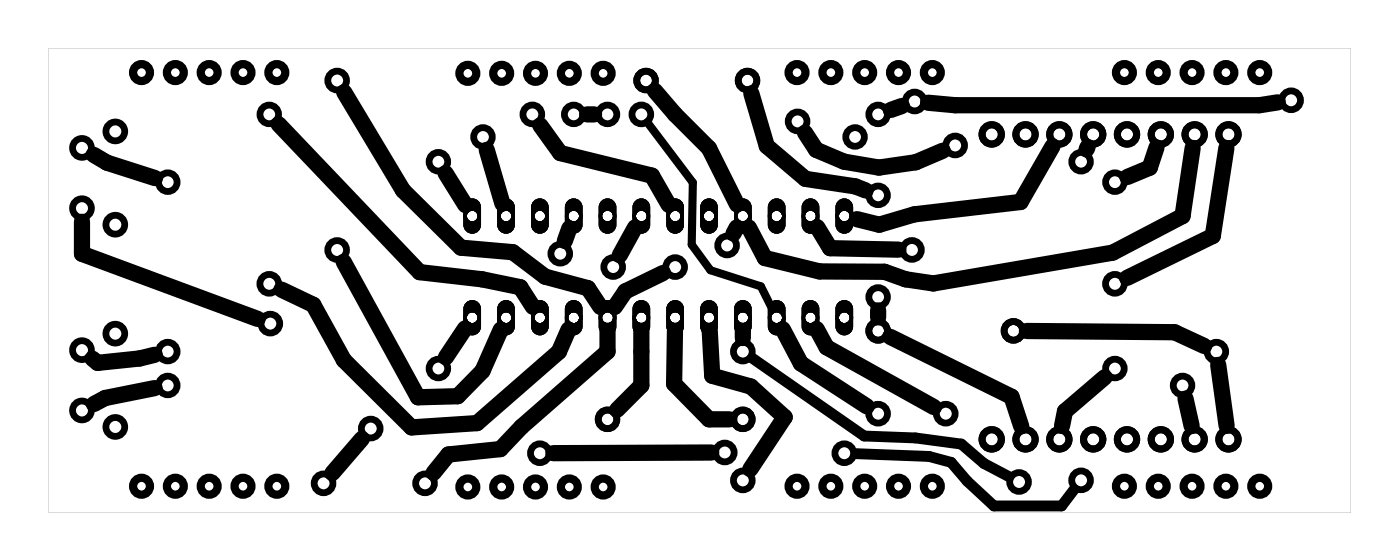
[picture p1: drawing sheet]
<svg xmlns="http://www.w3.org/2000/svg" width="105mm" height="42mm" viewBox="0 0 105 42" stroke-linecap="round" stroke-linejoin="round" font-family="sans-serif">
<g fill="#000">
<path d="M35 15.1a.66 .66 0 0 1 .7-.2 .66 .66 0 0 1 .4 .6v1.4a.66 .66 0 0 1-.6 .6 .66 .66 0 0 1-.7-.6v-1.4zM35.1 16.2a.41 .41 0 0 0 .8 0 .41 .41 0 0 0-.8 0z"/>
<path d="M35 15.1a.66 .66 0 0 1 .7-.2 .66 .66 0 0 1 .4 .6v1.4a.66 .66 0 0 1-.6 .6 .66 .66 0 0 1-.7-.6v-1.4zM35.1 16.2a.41 .41 0 0 0 .8 0 .41 .41 0 0 0-.8 0z"/>
<path d="M35 15.1a.66 .66 0 0 1 .7-.2 .66 .66 0 0 1 .4 .6v1.4a.66 .66 0 0 1-.6 .6 .66 .66 0 0 1-.7-.6v-1.4zM35.1 16.2a.41 .41 0 0 0 .8 0 .41 .41 0 0 0-.8 0z"/>
<path d="M37.5 15.1a.66 .66 0 0 1 .8-.2 .66 .66 0 0 1 .4 .6v1.4a.66 .66 0 0 1-.7 .6 .66 .66 0 0 1-.7-.6v-1.4zM37.6 16.2a.41 .41 0 0 0 .8 0 .41 .41 0 0 0-.8 0z"/>
<path d="M37.5 15.1a.66 .66 0 0 1 .8-.2 .66 .66 0 0 1 .4 .6v1.4a.66 .66 0 0 1-.7 .6 .66 .66 0 0 1-.7-.6v-1.4zM37.6 16.2a.41 .41 0 0 0 .8 0 .41 .41 0 0 0-.8 0z"/>
<path d="M37.5 15.1a.66 .66 0 0 1 .8-.2 .66 .66 0 0 1 .4 .6v1.4a.66 .66 0 0 1-.7 .6 .66 .66 0 0 1-.7-.6v-1.4zM37.6 16.2a.41 .41 0 0 0 .8 0 .41 .41 0 0 0-.8 0z"/>
<path d="M40.1 15.1a.66 .66 0 0 1 .7-.2 .66 .66 0 0 1 .4 .6v1.4a.66 .66 0 0 1-.7 .6 .66 .66 0 0 1-.6-.6v-1.4zM40.1 16.2a.41 .41 0 0 0 .8 0 .41 .41 0 0 0-.8 0z"/>
<path d="M40.1 15.1a.66 .66 0 0 1 .7-.2 .66 .66 0 0 1 .4 .6v1.4a.66 .66 0 0 1-.7 .6 .66 .66 0 0 1-.6-.6v-1.4zM40.1 16.2a.41 .41 0 0 0 .8 0 .41 .41 0 0 0-.8 0z"/>
<path d="M40.1 15.1a.66 .66 0 0 1 .7-.2 .66 .66 0 0 1 .4 .6v1.4a.66 .66 0 0 1-.7 .6 .66 .66 0 0 1-.6-.6v-1.4zM40.1 16.2a.41 .41 0 0 0 .8 0 .41 .41 0 0 0-.8 0z"/>
<path d="M42.6 15.1a.66 .66 0 0 1 .7-.2 .66 .66 0 0 1 .4 .6v1.4a.66 .66 0 0 1-.6 .6 .66 .66 0 0 1-.7-.6v-1.4zM42.7 16.2a.41 .41 0 0 0 .8 0 .41 .41 0 0 0-.8 0z"/>
<path d="M42.6 15.1a.66 .66 0 0 1 .7-.2 .66 .66 0 0 1 .4 .6v1.4a.66 .66 0 0 1-.6 .6 .66 .66 0 0 1-.7-.6v-1.4zM42.7 16.2a.41 .41 0 0 0 .8 0 .41 .41 0 0 0-.8 0z"/>
<path d="M42.6 15.1a.66 .66 0 0 1 .7-.2 .66 .66 0 0 1 .4 .6v1.4a.66 .66 0 0 1-.6 .6 .66 .66 0 0 1-.7-.6v-1.4zM42.7 16.2a.41 .41 0 0 0 .8 0 .41 .41 0 0 0-.8 0z"/>
<path d="M45.2 15.1a.66 .66 0 0 1 .7-.2 .66 .66 0 0 1 .4 .6v1.4a.66 .66 0 0 1-.7 .6 .66 .66 0 0 1-.6-.6v-1.4zM45.2 16.2a.41 .41 0 0 0 .8 0 .41 .41 0 0 0-.8 0z"/>
<path d="M45.2 15.1a.66 .66 0 0 1 .7-.2 .66 .66 0 0 1 .4 .6v1.4a.66 .66 0 0 1-.7 .6 .66 .66 0 0 1-.6-.6v-1.4zM45.2 16.2a.41 .41 0 0 0 .8 0 .41 .41 0 0 0-.8 0z"/>
<path d="M45.2 15.1a.66 .66 0 0 1 .7-.2 .66 .66 0 0 1 .4 .6v1.4a.66 .66 0 0 1-.7 .6 .66 .66 0 0 1-.6-.6v-1.4zM45.2 16.2a.41 .41 0 0 0 .8 0 .41 .41 0 0 0-.8 0z"/>
<path d="M47.7 15.1a.66 .66 0 0 1 .7-.2 .66 .66 0 0 1 .4 .6v1.4a.66 .66 0 0 1-.6 .6 .66 .66 0 0 1-.7-.6v-1.4zM47.8 16.2a.41 .41 0 0 0 .8 0 .41 .41 0 0 0-.8 0z"/>
<path d="M47.7 15.1a.66 .66 0 0 1 .7-.2 .66 .66 0 0 1 .4 .6v1.4a.66 .66 0 0 1-.6 .6 .66 .66 0 0 1-.7-.6v-1.4zM47.8 16.2a.41 .41 0 0 0 .8 0 .41 .41 0 0 0-.8 0z"/>
<path d="M47.7 15.1a.66 .66 0 0 1 .7-.2 .66 .66 0 0 1 .4 .6v1.4a.66 .66 0 0 1-.6 .6 .66 .66 0 0 1-.7-.6v-1.4zM47.8 16.2a.41 .41 0 0 0 .8 0 .41 .41 0 0 0-.8 0z"/>
<path d="M50.2 15.1a.66 .66 0 0 1 .8-.2 .66 .66 0 0 1 .4 .6v1.4a.66 .66 0 0 1-.7 .6 .66 .66 0 0 1-.7-.6v-1.4zM50.3 16.2a.41 .41 0 0 0 .8 0 .41 .41 0 0 0-.8 0z"/>
<path d="M50.2 15.1a.66 .66 0 0 1 .8-.2 .66 .66 0 0 1 .4 .6v1.4a.66 .66 0 0 1-.7 .6 .66 .66 0 0 1-.7-.6v-1.4zM50.3 16.2a.41 .41 0 0 0 .8 0 .41 .41 0 0 0-.8 0z"/>
<path d="M50.2 15.1a.66 .66 0 0 1 .8-.2 .66 .66 0 0 1 .4 .6v1.4a.66 .66 0 0 1-.7 .6 .66 .66 0 0 1-.7-.6v-1.4zM50.3 16.2a.41 .41 0 0 0 .8 0 .41 .41 0 0 0-.8 0z"/>
<path d="M52.8 15.1a.66 .66 0 0 1 .7-.2 .66 .66 0 0 1 .4 .6v1.4a.66 .66 0 0 1-.7 .6 .66 .66 0 0 1-.6-.6v-1.4zM52.8 16.2a.41 .41 0 0 0 .8 0 .41 .41 0 0 0-.8 0z"/>
<path d="M52.8 15.1a.66 .66 0 0 1 .7-.2 .66 .66 0 0 1 .4 .6v1.4a.66 .66 0 0 1-.7 .6 .66 .66 0 0 1-.6-.6v-1.4zM52.8 16.2a.41 .41 0 0 0 .8 0 .41 .41 0 0 0-.8 0z"/>
<path d="M52.8 15.1a.66 .66 0 0 1 .7-.2 .66 .66 0 0 1 .4 .6v1.4a.66 .66 0 0 1-.7 .6 .66 .66 0 0 1-.6-.6v-1.4zM52.8 16.2a.41 .41 0 0 0 .8 0 .41 .41 0 0 0-.8 0z"/>
<path d="M55.3 15.1a.66 .66 0 0 1 .7-.2 .66 .66 0 0 1 .4 .6v1.4a.66 .66 0 0 1-.6 .6 .66 .66 0 0 1-.7-.6v-1.4zM55.4 16.2a.41 .41 0 0 0 .8 0 .41 .41 0 0 0-.8 0z"/>
<path d="M55.3 15.1a.66 .66 0 0 1 .7-.2 .66 .66 0 0 1 .4 .6v1.4a.66 .66 0 0 1-.6 .6 .66 .66 0 0 1-.7-.6v-1.4zM55.4 16.2a.41 .41 0 0 0 .8 0 .41 .41 0 0 0-.8 0z"/>
<path d="M55.3 15.1a.66 .66 0 0 1 .7-.2 .66 .66 0 0 1 .4 .6v1.4a.66 .66 0 0 1-.6 .6 .66 .66 0 0 1-.7-.6v-1.4zM55.4 16.2a.41 .41 0 0 0 .8 0 .41 .41 0 0 0-.8 0z"/>
<path d="M57.9 15.1a.66 .66 0 0 1 .7-.2 .66 .66 0 0 1 .4 .6v1.4a.66 .66 0 0 1-.7 .6 .66 .66 0 0 1-.6-.6v-1.4zM57.9 16.2a.41 .41 0 0 0 .8 0 .41 .41 0 0 0-.8 0z"/>
<path d="M57.9 15.1a.66 .66 0 0 1 .7-.2 .66 .66 0 0 1 .4 .6v1.4a.66 .66 0 0 1-.7 .6 .66 .66 0 0 1-.6-.6v-1.4zM57.9 16.2a.41 .41 0 0 0 .8 0 .41 .41 0 0 0-.8 0z"/>
<path d="M57.9 15.1a.66 .66 0 0 1 .7-.2 .66 .66 0 0 1 .4 .6v1.4a.66 .66 0 0 1-.7 .6 .66 .66 0 0 1-.6-.6v-1.4zM57.9 16.2a.41 .41 0 0 0 .8 0 .41 .41 0 0 0-.8 0z"/>
<path d="M60.4 15.1a.66 .66 0 0 1 .7-.2 .66 .66 0 0 1 .4 .6v1.4a.66 .66 0 0 1-.6 .6 .66 .66 0 0 1-.7-.6v-1.4zM60.5 16.2a.41 .41 0 0 0 .8 0 .41 .41 0 0 0-.8 0z"/>
<path d="M60.4 15.1a.66 .66 0 0 1 .7-.2 .66 .66 0 0 1 .4 .6v1.4a.66 .66 0 0 1-.6 .6 .66 .66 0 0 1-.7-.6v-1.4zM60.5 16.2a.41 .41 0 0 0 .8 0 .41 .41 0 0 0-.8 0z"/>
<path d="M60.4 15.1a.66 .66 0 0 1 .7-.2 .66 .66 0 0 1 .4 .6v1.4a.66 .66 0 0 1-.6 .6 .66 .66 0 0 1-.7-.6v-1.4zM60.5 16.2a.41 .41 0 0 0 .8 0 .41 .41 0 0 0-.8 0z"/>
<path d="M62.9 15.1a.66 .66 0 0 1 .8-.2 .66 .66 0 0 1 .4 .6v1.4a.66 .66 0 0 1-.7 .6 .66 .66 0 0 1-.7-.6v-1.4zM63 16.2a.41 .41 0 0 0 .8 0 .41 .41 0 0 0-.8 0z"/>
<path d="M62.9 15.1a.66 .66 0 0 1 .8-.2 .66 .66 0 0 1 .4 .6v1.4a.66 .66 0 0 1-.7 .6 .66 .66 0 0 1-.7-.6v-1.4zM63 16.2a.41 .41 0 0 0 .8 0 .41 .41 0 0 0-.8 0z"/>
<path d="M62.9 15.1a.66 .66 0 0 1 .8-.2 .66 .66 0 0 1 .4 .6v1.4a.66 .66 0 0 1-.7 .6 .66 .66 0 0 1-.7-.6v-1.4zM63 16.2a.41 .41 0 0 0 .8 0 .41 .41 0 0 0-.8 0z"/>
<path d="M3.6 3.6v34.8h97.8v-34.8zM3.6 3.6h97.8v34.8h-97.8z"/>
<path d="M35 22.7a.66 .66 0 0 1 .7-.2 .66 .66 0 0 1 .4 .7v1.3a.66 .66 0 0 1-.6 .6 .66 .66 0 0 1-.7-.6v-1.3zM35.1 23.8a.41 .41 0 0 0 .8 0 .41 .41 0 0 0-.8 0z"/>
<path d="M35 22.7a.66 .66 0 0 1 .7-.2 .66 .66 0 0 1 .4 .7v1.3a.66 .66 0 0 1-.6 .6 .66 .66 0 0 1-.7-.6v-1.3zM35.1 23.8a.41 .41 0 0 0 .8 0 .41 .41 0 0 0-.8 0z"/>
<path d="M35 22.7a.66 .66 0 0 1 .7-.2 .66 .66 0 0 1 .4 .7v1.3a.66 .66 0 0 1-.6 .6 .66 .66 0 0 1-.7-.6v-1.3zM35.1 23.8a.41 .41 0 0 0 .8 0 .41 .41 0 0 0-.8 0z"/>
<path d="M37.5 22.7a.66 .66 0 0 1 .8-.2 .66 .66 0 0 1 .4 .7v1.3a.66 .66 0 0 1-.7 .6 .66 .66 0 0 1-.7-.6v-1.3zM37.6 23.8a.41 .41 0 0 0 .8 0 .41 .41 0 0 0-.8 0z"/>
<path d="M37.5 22.7a.66 .66 0 0 1 .8-.2 .66 .66 0 0 1 .4 .7v1.3a.66 .66 0 0 1-.7 .6 .66 .66 0 0 1-.7-.6v-1.3zM37.6 23.8a.41 .41 0 0 0 .8 0 .41 .41 0 0 0-.8 0z"/>
<path d="M37.5 22.7a.66 .66 0 0 1 .8-.2 .66 .66 0 0 1 .4 .7v1.3a.66 .66 0 0 1-.7 .6 .66 .66 0 0 1-.7-.6v-1.3zM37.6 23.8a.41 .41 0 0 0 .8 0 .41 .41 0 0 0-.8 0z"/>
<path d="M40.1 22.7a.66 .66 0 0 1 .7-.2 .66 .66 0 0 1 .4 .7v1.3a.66 .66 0 0 1-.7 .6 .66 .66 0 0 1-.6-.6v-1.3zM40.1 23.8a.41 .41 0 0 0 .8 0 .41 .41 0 0 0-.8 0z"/>
<path d="M40.1 22.7a.66 .66 0 0 1 .7-.2 .66 .66 0 0 1 .4 .7v1.3a.66 .66 0 0 1-.7 .6 .66 .66 0 0 1-.6-.6v-1.3zM40.1 23.8a.41 .41 0 0 0 .8 0 .41 .41 0 0 0-.8 0z"/>
<path d="M40.1 22.7a.66 .66 0 0 1 .7-.2 .66 .66 0 0 1 .4 .7v1.3a.66 .66 0 0 1-.7 .6 .66 .66 0 0 1-.6-.6v-1.3zM40.1 23.8a.41 .41 0 0 0 .8 0 .41 .41 0 0 0-.8 0z"/>
<path d="M42.6 22.7a.66 .66 0 0 1 .7-.2 .66 .66 0 0 1 .4 .7v1.3a.66 .66 0 0 1-.6 .6 .66 .66 0 0 1-.7-.6v-1.3zM42.7 23.8a.41 .41 0 0 0 .8 0 .41 .41 0 0 0-.8 0z"/>
<path d="M42.6 22.7a.66 .66 0 0 1 .7-.2 .66 .66 0 0 1 .4 .7v1.3a.66 .66 0 0 1-.6 .6 .66 .66 0 0 1-.7-.6v-1.3zM42.7 23.8a.41 .41 0 0 0 .8 0 .41 .41 0 0 0-.8 0z"/>
<path d="M42.6 22.7a.66 .66 0 0 1 .7-.2 .66 .66 0 0 1 .4 .7v1.3a.66 .66 0 0 1-.6 .6 .66 .66 0 0 1-.7-.6v-1.3zM42.7 23.8a.41 .41 0 0 0 .8 0 .41 .41 0 0 0-.8 0z"/>
<path d="M45.2 22.7a.66 .66 0 0 1 .7-.2 .66 .66 0 0 1 .4 .7v1.3a.66 .66 0 0 1-.7 .6 .66 .66 0 0 1-.6-.6v-1.3zM45.2 23.8a.41 .41 0 0 0 .8 0 .41 .41 0 0 0-.8 0z"/>
<path d="M45.2 22.7a.66 .66 0 0 1 .7-.2 .66 .66 0 0 1 .4 .7v1.3a.66 .66 0 0 1-.7 .6 .66 .66 0 0 1-.6-.6v-1.3zM45.2 23.8a.41 .41 0 0 0 .8 0 .41 .41 0 0 0-.8 0z"/>
<path d="M45.2 22.7a.66 .66 0 0 1 .7-.2 .66 .66 0 0 1 .4 .7v1.3a.66 .66 0 0 1-.7 .6 .66 .66 0 0 1-.6-.6v-1.3zM45.2 23.8a.41 .41 0 0 0 .8 0 .41 .41 0 0 0-.8 0z"/>
<path d="M47.7 22.7a.66 .66 0 0 1 .7-.2 .66 .66 0 0 1 .4 .7v1.3a.66 .66 0 0 1-.6 .6 .66 .66 0 0 1-.7-.6v-1.3zM47.8 23.8a.41 .41 0 0 0 .8 0 .41 .41 0 0 0-.8 0z"/>
<path d="M47.7 22.7a.66 .66 0 0 1 .7-.2 .66 .66 0 0 1 .4 .7v1.3a.66 .66 0 0 1-.6 .6 .66 .66 0 0 1-.7-.6v-1.3zM47.8 23.8a.41 .41 0 0 0 .8 0 .41 .41 0 0 0-.8 0z"/>
<path d="M47.7 22.7a.66 .66 0 0 1 .7-.2 .66 .66 0 0 1 .4 .7v1.3a.66 .66 0 0 1-.6 .6 .66 .66 0 0 1-.7-.6v-1.3zM47.8 23.8a.41 .41 0 0 0 .8 0 .41 .41 0 0 0-.8 0z"/>
<path d="M50.2 22.7a.66 .66 0 0 1 .8-.2 .66 .66 0 0 1 .4 .7v1.3a.66 .66 0 0 1-.7 .6 .66 .66 0 0 1-.7-.6v-1.3zM50.3 23.8a.41 .41 0 0 0 .8 0 .41 .41 0 0 0-.8 0z"/>
<path d="M50.2 22.7a.66 .66 0 0 1 .8-.2 .66 .66 0 0 1 .4 .7v1.3a.66 .66 0 0 1-.7 .6 .66 .66 0 0 1-.7-.6v-1.3zM50.3 23.8a.41 .41 0 0 0 .8 0 .41 .41 0 0 0-.8 0z"/>
<path d="M50.2 22.7a.66 .66 0 0 1 .8-.2 .66 .66 0 0 1 .4 .7v1.3a.66 .66 0 0 1-.7 .6 .66 .66 0 0 1-.7-.6v-1.3zM50.3 23.8a.41 .41 0 0 0 .8 0 .41 .41 0 0 0-.8 0z"/>
<path d="M52.8 22.7a.66 .66 0 0 1 .7-.2 .66 .66 0 0 1 .4 .7v1.3a.66 .66 0 0 1-.7 .6 .66 .66 0 0 1-.6-.6v-1.3zM52.8 23.8a.41 .41 0 0 0 .8 0 .41 .41 0 0 0-.8 0z"/>
<path d="M52.8 22.7a.66 .66 0 0 1 .7-.2 .66 .66 0 0 1 .4 .7v1.3a.66 .66 0 0 1-.7 .6 .66 .66 0 0 1-.6-.6v-1.3zM52.8 23.8a.41 .41 0 0 0 .8 0 .41 .41 0 0 0-.8 0z"/>
<path d="M52.8 22.7a.66 .66 0 0 1 .7-.2 .66 .66 0 0 1 .4 .7v1.3a.66 .66 0 0 1-.7 .6 .66 .66 0 0 1-.6-.6v-1.3zM52.8 23.8a.41 .41 0 0 0 .8 0 .41 .41 0 0 0-.8 0z"/>
<path d="M55.3 22.7a.66 .66 0 0 1 .7-.2 .66 .66 0 0 1 .4 .7v1.3a.66 .66 0 0 1-.6 .6 .66 .66 0 0 1-.7-.6v-1.3zM55.4 23.8a.41 .41 0 0 0 .8 0 .41 .41 0 0 0-.8 0z"/>
<path d="M55.3 22.7a.66 .66 0 0 1 .7-.2 .66 .66 0 0 1 .4 .7v1.3a.66 .66 0 0 1-.6 .6 .66 .66 0 0 1-.7-.6v-1.3zM55.4 23.8a.41 .41 0 0 0 .8 0 .41 .41 0 0 0-.8 0z"/>
<path d="M55.3 22.7a.66 .66 0 0 1 .7-.2 .66 .66 0 0 1 .4 .7v1.3a.66 .66 0 0 1-.6 .6 .66 .66 0 0 1-.7-.6v-1.3zM55.4 23.8a.41 .41 0 0 0 .8 0 .41 .41 0 0 0-.8 0z"/>
<path d="M57.9 22.7a.66 .66 0 0 1 .7-.2 .66 .66 0 0 1 .4 .7v1.3a.66 .66 0 0 1-.7 .6 .66 .66 0 0 1-.6-.6v-1.3zM57.9 23.8a.41 .41 0 0 0 .8 0 .41 .41 0 0 0-.8 0z"/>
<path d="M57.9 22.7a.66 .66 0 0 1 .7-.2 .66 .66 0 0 1 .4 .7v1.3a.66 .66 0 0 1-.7 .6 .66 .66 0 0 1-.6-.6v-1.3zM57.9 23.8a.41 .41 0 0 0 .8 0 .41 .41 0 0 0-.8 0z"/>
<path d="M57.9 22.7a.66 .66 0 0 1 .7-.2 .66 .66 0 0 1 .4 .7v1.3a.66 .66 0 0 1-.7 .6 .66 .66 0 0 1-.6-.6v-1.3zM57.9 23.8a.41 .41 0 0 0 .8 0 .41 .41 0 0 0-.8 0z"/>
<path d="M60.4 22.7a.66 .66 0 0 1 .7-.2 .66 .66 0 0 1 .4 .7v1.3a.66 .66 0 0 1-.6 .6 .66 .66 0 0 1-.7-.6v-1.3zM60.5 23.8a.41 .41 0 0 0 .8 0 .41 .41 0 0 0-.8 0z"/>
<path d="M60.4 22.7a.66 .66 0 0 1 .7-.2 .66 .66 0 0 1 .4 .7v1.3a.66 .66 0 0 1-.6 .6 .66 .66 0 0 1-.7-.6v-1.3zM60.5 23.8a.41 .41 0 0 0 .8 0 .41 .41 0 0 0-.8 0z"/>
<path d="M60.4 22.7a.66 .66 0 0 1 .7-.2 .66 .66 0 0 1 .4 .7v1.3a.66 .66 0 0 1-.6 .6 .66 .66 0 0 1-.7-.6v-1.3zM60.5 23.8a.41 .41 0 0 0 .8 0 .41 .41 0 0 0-.8 0z"/>
<path d="M62.9 22.7a.66 .66 0 0 1 .8-.2 .66 .66 0 0 1 .4 .7v1.3a.66 .66 0 0 1-.7 .6 .66 .66 0 0 1-.7-.6v-1.3zM63 23.8a.41 .41 0 0 0 .8 0 .41 .41 0 0 0-.8 0z"/>
<path d="M62.9 22.7a.66 .66 0 0 1 .8-.2 .66 .66 0 0 1 .4 .7v1.3a.66 .66 0 0 1-.7 .6 .66 .66 0 0 1-.7-.6v-1.3zM63 23.8a.41 .41 0 0 0 .8 0 .41 .41 0 0 0-.8 0z"/>
<path d="M62.9 22.7a.66 .66 0 0 1 .8-.2 .66 .66 0 0 1 .4 .7v1.3a.66 .66 0 0 1-.7 .6 .66 .66 0 0 1-.7-.6v-1.3zM63 23.8a.41 .41 0 0 0 .8 0 .41 .41 0 0 0-.8 0z"/>
</g>
<g fill="none" stroke="#000" stroke-width=".51">
<circle cx="6.2" cy="15.6" r=".71"/>
<circle cx="6.2" cy="11.1" r=".71"/>
<circle cx="8.7" cy="9.9" r=".71"/>
<circle cx="8.7" cy="16.8" r=".71"/>
<circle cx="12.6" cy="13.7" r=".7"/>
<circle cx="20.2" cy="8.6" r=".7"/>
<circle cx="25.3" cy="18.7" r=".7"/>
<circle cx="25.3" cy="6" r=".7"/>
<circle cx="32.9" cy="12.1" r=".7"/>
<circle cx="36.3" cy="10.3" r=".7"/>
<circle cx="40" cy="8.6" r=".7"/>
<circle cx="42.1" cy="19" r=".7"/>
<circle cx="43.1" cy="8.6" r=".7"/>
<circle cx="45.6" cy="8.6" r=".7"/>
<circle cx="48.2" cy="8.6" r=".7"/>
<circle cx="48.5" cy="6" r=".7"/>
<circle cx="54.6" cy="18.4" r=".7"/>
<circle cx="56.1" cy="6" r=".7"/>
<circle cx="59.9" cy="9.1" r=".7"/>
<circle cx="64.2" cy="10.3" r=".7"/>
<circle cx="65.9" cy="14.6" r=".7"/>
<circle cx="65.9" cy="8.6" r=".7"/>
<circle cx="68.5" cy="18.7" r=".7"/>
<circle cx="68.7" cy="7.6" r=".7"/>
<circle cx="71.7" cy="10.9" r=".7"/>
<circle cx="81.2" cy="12.1" r=".7"/>
<circle cx="83.7" cy="13.7" r=".7"/>
<circle cx="97" cy="7.5" r=".7"/>
<circle cx="6.2" cy="30.8" r=".71"/>
<circle cx="6.2" cy="26.2" r=".71"/>
<circle cx="8.7" cy="25" r=".71"/>
<circle cx="8.7" cy="32" r=".71"/>
<circle cx="12.6" cy="26.4" r=".7"/>
<circle cx="12.6" cy="28.9" r=".7"/>
<circle cx="20.2" cy="21.3" r=".7"/>
<circle cx="20.3" cy="24.3" r=".7"/>
<circle cx="24.3" cy="36.2" r=".7"/>
<circle cx="27.8" cy="32.1" r=".7"/>
<circle cx="31.9" cy="36.2" r=".7"/>
<circle cx="32.9" cy="27.6" r=".7"/>
<circle cx="40.5" cy="34" r=".7"/>
<circle cx="45.6" cy="31.4" r=".7"/>
<circle cx="46" cy="20" r=".7"/>
<circle cx="50.7" cy="20" r=".7"/>
<circle cx="54.4" cy="33.9" r=".7"/>
<circle cx="55.8" cy="36" r=".7"/>
<circle cx="55.8" cy="26.4" r=".7"/>
<circle cx="55.8" cy="31.4" r=".7"/>
<circle cx="63.4" cy="34" r=".7"/>
<circle cx="65.9" cy="31" r=".7"/>
<circle cx="65.9" cy="24.8" r=".7"/>
<circle cx="65.9" cy="22.3" r=".7"/>
<circle cx="71" cy="31" r=".7"/>
<circle cx="76.1" cy="24.8" r=".7"/>
<circle cx="76.5" cy="36.1" r=".7"/>
<circle cx="81.2" cy="36" r=".7"/>
<circle cx="83.7" cy="21.3" r=".7"/>
<circle cx="83.7" cy="27.6" r=".7"/>
<circle cx="88.8" cy="28.9" r=".7"/>
<circle cx="91.3" cy="26.4" r=".7"/>
</g>
<g fill="none" stroke="#000" stroke-width=".53">
<circle cx="74.5" cy="10.1" r=".72"/>
<circle cx="77" cy="10.1" r=".72"/>
<circle cx="79.5" cy="10.1" r=".72"/>
<circle cx="82.1" cy="10.1" r=".72"/>
<circle cx="84.6" cy="10.1" r=".72"/>
<circle cx="87.2" cy="10.1" r=".72"/>
<circle cx="89.7" cy="10.1" r=".72"/>
<circle cx="92.2" cy="10.1" r=".72"/>
<circle cx="74.5" cy="32.9" r=".72"/>
<circle cx="77" cy="32.9" r=".72"/>
<circle cx="79.5" cy="32.9" r=".72"/>
<circle cx="82.1" cy="32.9" r=".72"/>
<circle cx="84.6" cy="32.9" r=".72"/>
<circle cx="87.2" cy="32.9" r=".72"/>
<circle cx="89.7" cy="32.9" r=".72"/>
<circle cx="92.2" cy="32.9" r=".72"/>
</g>
<g fill="none" stroke="#000" stroke-width=".25">
<circle cx="35.5" cy="16.2" r=".53"/>
<circle cx="38" cy="16.2" r=".53"/>
<circle cx="40.5" cy="16.2" r=".53"/>
<circle cx="43.1" cy="16.2" r=".53"/>
<circle cx="45.6" cy="16.2" r=".53"/>
<circle cx="48.2" cy="16.2" r=".53"/>
<circle cx="50.7" cy="16.2" r=".53"/>
<circle cx="53.2" cy="16.2" r=".53"/>
<circle cx="55.8" cy="16.2" r=".53"/>
<circle cx="58.3" cy="16.2" r=".53"/>
<circle cx="60.9" cy="16.2" r=".53"/>
<circle cx="63.4" cy="16.2" r=".53"/>
<circle cx="35.5" cy="23.8" r=".53"/>
<circle cx="38" cy="23.8" r=".53"/>
<circle cx="40.5" cy="23.8" r=".53"/>
<circle cx="43.1" cy="23.8" r=".53"/>
<circle cx="45.6" cy="23.8" r=".53"/>
<circle cx="48.2" cy="23.8" r=".53"/>
<circle cx="50.7" cy="23.8" r=".53"/>
<circle cx="53.2" cy="23.8" r=".53"/>
<circle cx="55.8" cy="23.8" r=".53"/>
<circle cx="58.3" cy="23.8" r=".53"/>
<circle cx="60.9" cy="23.8" r=".53"/>
<circle cx="63.4" cy="23.8" r=".53"/>
</g>
<g fill="none" stroke="#000" stroke-width=".61" stroke-linecap="butt">
<circle cx="10.6" cy="5.4" r=".64"/>
<circle cx="13.2" cy="5.4" r=".64"/>
<circle cx="15.7" cy="5.4" r=".64"/>
<circle cx="18.2" cy="5.4" r=".64"/>
<circle cx="20.8" cy="5.4" r=".64"/>
<circle cx="35.1" cy="5.5" r=".64"/>
<circle cx="37.7" cy="5.5" r=".64"/>
<circle cx="40.2" cy="5.5" r=".64"/>
<circle cx="42.8" cy="5.5" r=".64"/>
<circle cx="45.3" cy="5.5" r=".64"/>
<circle cx="59.8" cy="5.4" r=".64"/>
<circle cx="62.4" cy="5.4" r=".64"/>
<circle cx="64.9" cy="5.4" r=".64"/>
<circle cx="67.5" cy="5.4" r=".64"/>
<circle cx="70" cy="5.4" r=".64"/>
<circle cx="84.4" cy="5.4" r=".64"/>
<circle cx="87" cy="5.4" r=".64"/>
<circle cx="89.5" cy="5.4" r=".64"/>
<circle cx="92.1" cy="5.4" r=".64"/>
<circle cx="94.6" cy="5.4" r=".64"/>
<circle cx="10.6" cy="36.5" r=".64"/>
<circle cx="13.2" cy="36.5" r=".64"/>
<circle cx="15.7" cy="36.5" r=".64"/>
<circle cx="18.2" cy="36.5" r=".64"/>
<circle cx="20.8" cy="36.5" r=".64"/>
<circle cx="35.1" cy="36.5" r=".64"/>
<circle cx="37.7" cy="36.5" r=".64"/>
<circle cx="40.2" cy="36.5" r=".64"/>
<circle cx="42.8" cy="36.5" r=".64"/>
<circle cx="45.3" cy="36.5" r=".64"/>
<circle cx="59.8" cy="36.5" r=".64"/>
<circle cx="62.4" cy="36.5" r=".64"/>
<circle cx="64.9" cy="36.5" r=".64"/>
<circle cx="67.5" cy="36.5" r=".64"/>
<circle cx="70" cy="36.5" r=".64"/>
<circle cx="84.4" cy="36.5" r=".64"/>
<circle cx="87" cy="36.5" r=".64"/>
<circle cx="89.5" cy="36.5" r=".64"/>
<circle cx="92.1" cy="36.5" r=".64"/>
<circle cx="94.6" cy="36.5" r=".64"/>
</g>
<g fill="none" stroke="#000" stroke-width="1.2">
<path d="M6.2 16.6v2.4l13.1 4.9M7 11.6l1 .6 3.6 1.1M20.9 9.3l10.6 11.1 4.7 .5 2.9 .6 .9 1.5M25.8 19.6l5.6 10.2 3-.1 1.8-1.9 1.4-3.1M25.8 6.9l4.5 7.4 4.3 4.3 3.9 .3 2.4 1.8 3.3 .9 .9 1.4M33.5 13l1.4 2.4M36.6 11.2l1.1 4.1M40.6 9.4l1.5 2.1 6.9 1.7 1.2 2.2M42.8 17.1l-.4 1M44.1 8.6h.5M47.7 17l-1.2 2.1M49.2 6.8l1.5 1.8 2.5 2.5 2.1 4.2"/>
<path d="M55.3 17.1l-.2 .4M56.4 7l1.2 4 2.9 2.4 3.7 .6 .8 .3M60.4 9.9l.9 1.3 2.1 .9 2.6 .5 2.8-.4 2-.9M61.4 17l.9 1.6 5.2 .1M67.7 7.9l-.8 .3M79 11l-2.4 4.1-7.9 1-2.7 .7-1.7-.4M81.7 11l-.1 .2M86.8 11l-.5 1.6-1.6 .7M89.6 11.1l-.8 5.1-5.2 2.7-13.5 2.3-2.1-.3-1.6-.5-4.9-.1-4.1-1-1.2-2.2M92.1 11.1l-1 6.6-6.5 3.1M96 7.7l-1.4 .2h-22.9l-2-.2M11.6 29.1l-3.7 .7-.8 .5"/>
<path d="M11.6 26.6l-1.1 .3-3.2 .3-.4-.3M21.1 21.7l2.4 1.1 2.3 4.2 5.1 5 4.9-.3 6.2-5.3 .7-1.7M27.2 32.9l-2.2 2.6M34.9 24.6l-1.4 2.2M45.6 24.8v1.6l-6.4 5.6-1.6 1.7-3.9 .4-1.1 1.3M48.2 24.8v4.1l-1.9 1.8M49.8 20.5l-2.8 1.3-.8 1.2M50.7 24.8l-.1 4 2.6 2.6h1.6M53.3 24.8l.2 3.4 2.9 .8 2.5 2.3-2.6 3.9M53.4 33.9l-11.8 .1M55.8 24.8v.5M58.8 24.7l1.3 2.5 5 3.3"/>
<path d="M61.3 24.7l.8 1.3 8 4.5M65.9 23.3v.5M66.8 25.3l9.2 4.4 .7 2.3M77.1 24.8l11.1 .1 2.2 1M83 28.3l-3 2.5-.3 1.1M89 29.9l.5 2M91.5 27.4l.6 4.5"/>
</g>
<path d="M56.5 26.9l8.4 5.8 3.8 .1 3.5 .5 1.7 1.4 1.9 1M64.3 34l5.5 .2 1.6 .5 1.2 1.4 2 1.8h5.1l1-1.2" fill="none" stroke="#000" stroke-width=".81"/>
<path d="M48.6 9.2l3.4 4.5-.1 4.6 1.4 2 3.8 1.2 .9 1.7" fill="none" stroke="#000" stroke-width=".61"/>
</svg>
